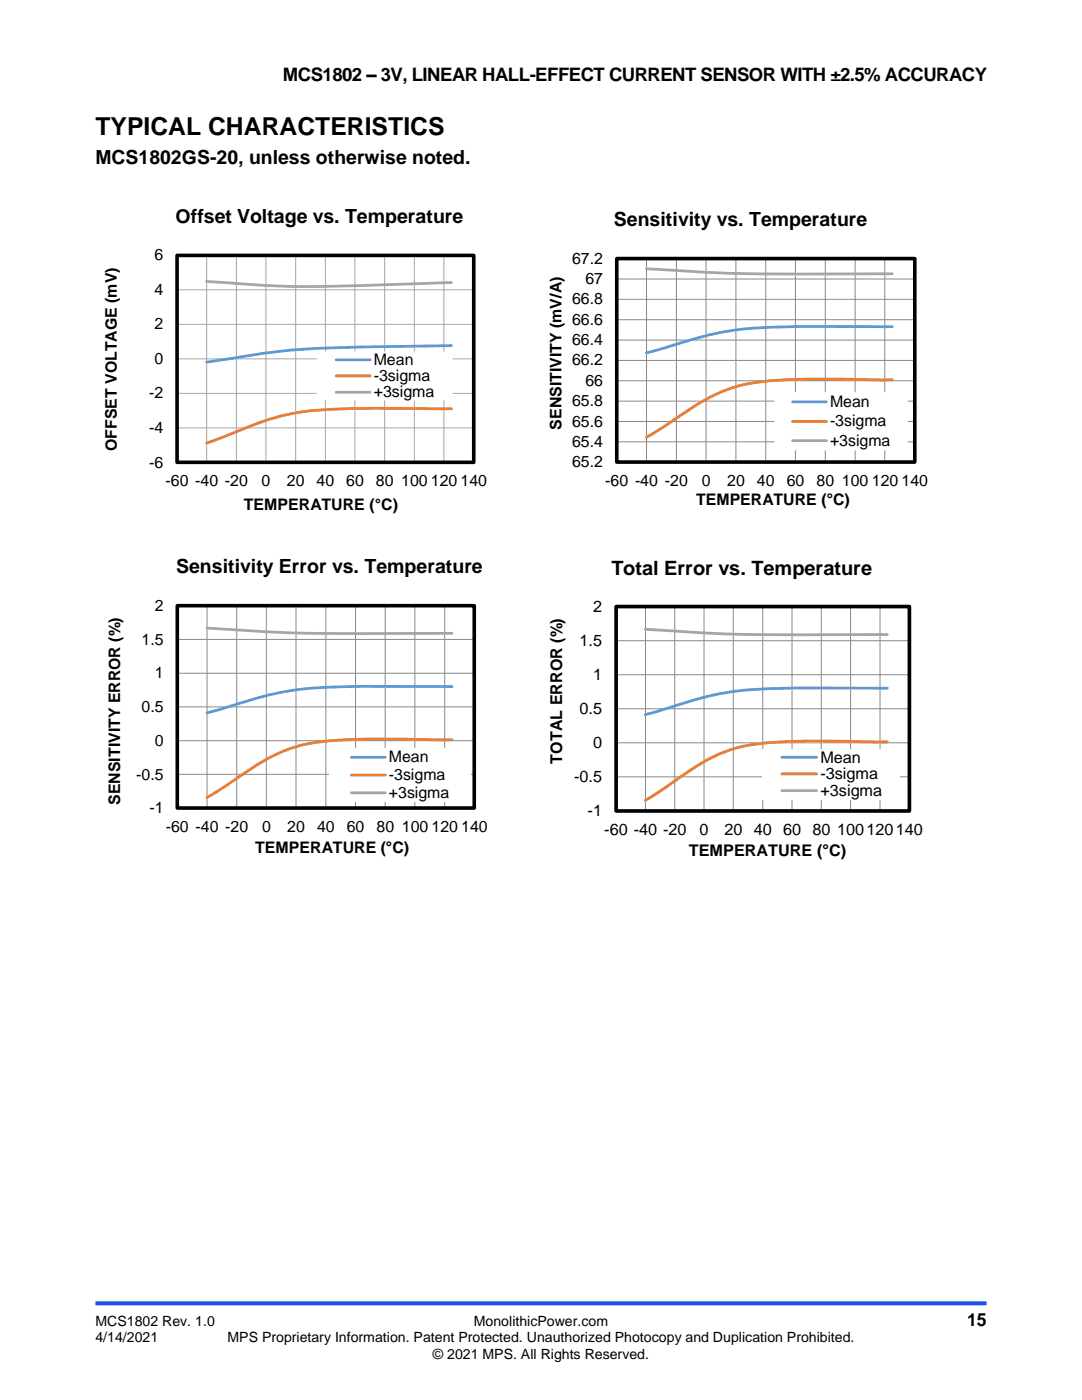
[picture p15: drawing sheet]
<svg xmlns="http://www.w3.org/2000/svg" width="216mm" height="279mm" viewBox="0 0 216 279" stroke-linecap="round" stroke-linejoin="round" font-family="sans-serif">
<defs><g id="words">
<text font-size="4.9" x="19" y="27">TYPICAL CHARACTERISTICS</text>
<g font-size="3.9">
<text x="19" y="32.7">MCS1802GS-20, unless otherwise noted.</text>
<text x="35" y="44.5">Offset Voltage vs. Temperature</text>
<text x="122.5" y="45.1">Sensitivity vs. Temperature</text>
<text x="35.1" y="114.3">Sensitivity Error vs. Temperature</text>
<text x="122" y="114.8">Total Error vs. Temperature</text>
</g>
<text font-size="3.7" x="56.5" y="16.2">MCS1802 – 3V, LINEAR HALL-EFFECT CURRENT SENSOR WITH ±2.5% ACCURACY</text>
<text font-size="3.5" x="193" y="264.5">15</text>
<g font-size="3.2">
<text x="30.8" y="52">6</text>
<text x="114.2" y="52.6">67.2</text>
<text x="30.8" y="58.9">4</text>
<text x="116.8" y="56.7">67</text>
<text x="30.8" y="65.7">2</text>
<text x="114.2" y="64.8">66.6</text>
<text x="114.2" y="60.8">66.8</text>
<text x="114.2" y="68.9">66.4</text>
<text x="30.8" y="72.6">0</text>
<text x="74.6" y="72.8">Mean</text>
<text x="74.6" y="76.1">-3sigma</text>
<text x="114.2" y="72.9">66.2</text>
<text x="116.8" y="77">66</text>
<text x="29.8" y="79.5">-2</text>
<text x="74.6" y="79.3">+3sigma</text>
<text x="114.2" y="81.1">65.8</text>
<text x="165.6" y="81.2">Mean</text>
<text x="29.8" y="86.4">-4</text>
<text x="112.1" y="85.7" transform="rotate(-90 112.1 85.7)">SENSITIVITY (mV/A)</text>
<text x="114.2" y="89.2">65.4</text>
<text x="114.2" y="85.1">65.6</text>
<text x="165.6" y="85.1">-3sigma</text>
<text x="165.6" y="89">+3sigma</text>
<text x="23.3" y="90" transform="rotate(-90 23.3 90)">OFFSET VOLTAGE (mV)</text>
<text x="29.8" y="93.3">-6</text>
<text x="114.2" y="93.3">65.2</text>
<text x="33" y="97.1">-60 -40 -20</text>
<text x="48.7" y="101.9">TEMPERATURE (°C)</text>
<text x="52.2" y="97.1">0</text>
<text x="57.2" y="97.1">20</text>
<text x="63.2" y="97.1">40</text>
<text x="69.1" y="97.1">60</text>
<text x="75" y="97.1">80</text>
<text x="80" y="97.1">100</text>
<text x="86" y="97.1">120</text>
<text x="91.9" y="97.1">140</text>
<text x="120.8" y="97">-60 -40 -20</text>
<text x="138.9" y="100.9">TEMPERATURE ( C)</text>
<text x="140" y="97">0</text>
<text x="145.1" y="97">20</text>
<text x="151" y="97">40</text>
<text x="157" y="97">60</text>
<text x="162.9" y="97">80</text>
<text x="168" y="97">100</text>
<text x="173.9" y="97">120</text>
<text x="179.9" y="97">140</text>
<text x="30.9" y="121.9">2</text>
<text x="118.3" y="122.1">2</text>
<text x="28.2" y="128.6">1.5</text>
<text x="115.6" y="128.9">1.5</text>
<text x="30.9" y="135.4">1</text>
<text x="118.3" y="135.7">1</text>
<text x="28.2" y="142.1">0.5</text>
<text x="115.6" y="142.5">0.5</text>
<text x="30.9" y="148.8">0</text>
<text x="118.3" y="149.3">0</text>
<text x="27.2" y="155.6">-0.5</text>
<text x="77.6" y="152.2">Mean</text>
<text x="77.6" y="155.7">-3sigma</text>
<text x="112.2" y="152.4" transform="rotate(-90 112.2 152.4)">TOTAL ERROR (%)</text>
<text x="163.7" y="152.2">Mean</text>
<text x="163.7" y="155.5">-3sigma</text>
<text x="24" y="160.6" transform="rotate(-90 24 160.6)">SENSITIVITY ERROR (%)</text>
<text x="77.6" y="159.2">+3sigma</text>
<text x="114.5" y="156.1">-0.5</text>
<text x="163.7" y="158.9">+3sigma</text>
<text x="29.8" y="162.3">-1</text>
<text x="33.1" y="166.1">-60 -40 -20</text>
<text x="52.3" y="166.1">0</text>
<text x="57.3" y="166.1">20</text>
<text x="63.3" y="166.1">40</text>
<text x="69.2" y="166.1">60</text>
<text x="75.1" y="166.1">80</text>
<text x="80.2" y="166.1">100</text>
<text x="86.1" y="166.1">120</text>
<text x="92" y="166.1">140</text>
<text x="117.3" y="162.9">-1</text>
<text x="120.6" y="166.7">-60 -40 -20</text>
<text x="139.6" y="166.7">0</text>
<text x="144.5" y="166.7">20</text>
<text x="150.4" y="166.7">40</text>
<text x="156.3" y="166.7">60</text>
<text x="162.1" y="166.7">80</text>
<text x="167.1" y="166.7">100120140</text>
<text x="50.9" y="170.3">TEMPERATURE ( C)</text>
<text x="137.4" y="170.8">TEMPERATURE ( C)</text>
</g>
<g font-size="2.8">
<text x="19" y="264.5">MCS1802 Rev. 1.0</text>
<text x="19" y="267.9">4/14/2021</text>
<text x="45.4" y="267.9">MPS Proprietary Information. Patent Protected. Unauthorized Photocopy and Duplication Prohibited.</text>
<text x="94.6" y="264.5">MonolithicPower.com</text>
<text x="86.4" y="271.2">© 2021 MPS. All Rights Reserved.</text>
</g>
</g></defs>
<path d="M19 260.1h177.8" fill="none" stroke="#1c4eff" stroke-width=".8" stroke-linecap="butt"/>
<g fill="none" stroke="#a6a6a6" stroke-width=".2">
<path d="M35.3 51h59.2v41.3h-59.2zM35.3 57.8h59.2M41.2 51v41.3M47.2 51v41.3M53.1 51v41.3M59 51v41.3M64.9 51v41.3M70.8 51v41.3M76.8 51v41.3M82.7 51v41.3M88.6 51v41.3M35.3 64.7h59.2"/>
<path d="M35.3 71.6h59.2M35.3 78.5h59.2M35.3 85.4h59.2"/>
</g>
<path d="M35.3 51h59.2v41.3h-59.2z" fill="none" stroke="#000" stroke-width=".72" stroke-linecap="butt"/>
<path d="M35.3 92.3h59.2" fill="none" stroke="#000" stroke-width=".2"/>
<path d="M90.1 69h-2.2a489.4 489.4 0 0 0-30.7 1l-5.7 .7-10.3 1.6" fill="none" stroke="#5b9bd5" stroke-width=".55"/>
<path d="M90.1 81.6l-10.6-.1a135.1 135.1 0 0 0-20.7 .9 65.3 65.3 0 0 0-13.6 4.6l-4 1.4" fill="none" stroke="#ed7d31" stroke-width=".55"/>
<path d="M41.2 56.2a237.2 237.2 0 0 0 36.3 .6l12.6-.4" fill="none" stroke="#a5a5a5" stroke-width=".55"/>
<path d="M63.2 70.2h27.1v9.7h-27.1z" fill-rule="evenodd" fill="#fff"/>
<path d="M67.1 71.8h6.7M178.1 65.2a470.6 470.6 0 0 0-28.3 .3 70.5 70.5 0 0 0-16.9 3.8l-3.9 1.1" fill="none" stroke="#5b9bd5" stroke-width=".55"/>
<path d="M67.1 75h6.7M178.1 75.8l-6.9-.1a134.5 134.5 0 0 0-21.4 .8 33.4 33.4 0 0 0-13.6 6.1l-4.7 3.2-2.5 1.5" fill="none" stroke="#ed7d31" stroke-width=".55"/>
<path d="M129 53.6a411.7 411.7 0 0 0 40.3 1.1l8.8-.1M67.1 78.3h6.7" fill="none" stroke="#a5a5a5" stroke-width=".55"/>
<g fill="none" stroke="#898989" stroke-width=".2">
<path d="M123 51.6h59.5v40.6M123 55.7h59.5M123 59.7h59.5M129 51.6v40.6M135 51.6v40.6M140.9 51.6v40.6M146.8 51.6v40.6M152.8 51.6v40.6M158.7 51.6v40.6M164.7 51.6v40.6M170.6 51.6v40.6M176.6 51.6v40.6"/>
<path d="M123 63.8h59.5M123 67.9h59.5M123 71.9h59.5M123 76h59.5M123 80.1h59.5M123 84.1h59.5M123 88.2h59.5"/>
</g>
<path d="M123.1 51.6h59.4v40.6h-59.4z" fill="none" stroke="#000" stroke-width=".72" stroke-linecap="butt"/>
<path d="M123 51.6v40.6h59.5" fill="none" stroke="#000" stroke-width=".2"/>
<path d="M154.5 78.3h26.6v11.6h-26.6z" fill-rule="evenodd" fill="#fff"/>
<path d="M158.1 80.2h6.8M90.2 137a464 464 0 0 0-28.1 .4 69.7 69.7 0 0 0-16.9 3.8l-3.9 1.1" fill="none" stroke="#5b9bd5" stroke-width=".55"/>
<path d="M158.1 84.1h6.8M90.2 147.6h-6.9a133.1 133.1 0 0 0-21.2 .7 33.2 33.2 0 0 0-13.6 6.2l-4.7 3.2-2.5 1.5" fill="none" stroke="#ed7d31" stroke-width=".55"/>
<path d="M158.1 87.9h6.8M41.3 125.4a395.2 395.2 0 0 0 40.2 1h8.7" fill="none" stroke="#a5a5a5" stroke-width=".55"/>
<g fill="none" stroke="#898989" stroke-width=".2">
<path d="M35.4 120.9h59.3v40.4h-59.3M35.4 127.6h59.3M35.4 134.4h59.3M41.3 120.9v40.4M47.2 120.9v40.4M53.1 120.9v40.4M59.1 120.9v40.4M65 120.9v40.4M70.9 120.9v40.4M76.9 120.9v40.4M82.8 120.9v40.4M88.7 120.9v40.4"/>
<path d="M35.4 141.1h59.3M35.4 147.8h59.3M35.4 154.5h59.3"/>
</g>
<path d="M35.4 120.9h59.2v40.4h-59.2z" fill="none" stroke="#000" stroke-width=".72" stroke-linecap="butt"/>
<path d="M35.4 120.9v40.4h59.3" fill="none" stroke="#000" stroke-width=".2"/>
<path d="M65.7 149.4h28.2v10.6h-28.2z" fill-rule="evenodd" fill="#fff"/>
<path d="M70.1 151.1h6.8" fill="none" stroke="#5b9bd5" stroke-width=".55"/>
<path d="M70.1 154.7h6.8" fill="none" stroke="#ed7d31" stroke-width=".55"/>
<path d="M70.1 158.2h6.8" fill="none" stroke="#a5a5a5" stroke-width=".55"/>
<g fill="none" stroke="#898989" stroke-width=".2">
<path d="M122.9 121.1h58.5v40.7h-58.5M122.9 127.9h58.5M122.9 134.7h58.5M128.8 121.1v40.7M134.6 121.1v40.7M140.5 121.1v40.7M146.3 121.1v40.7M152.2 121.1v40.7M158 121.1v40.7M163.9 121.1v40.7M169.7 121.1v40.7M175.6 121.1v40.7"/>
<path d="M122.9 141.4h58.5M122.9 148.2h58.5M122.9 155h58.5"/>
</g>
<path d="M122.9 121.1h58.6v40.7h-58.6z" fill="none" stroke="#000" stroke-width=".73" stroke-linecap="butt"/>
<path d="M122.9 121.1v40.7h58.5" fill="none" stroke="#000" stroke-width=".2"/>
<path d="M177 137.3a452.7 452.7 0 0 0-27.7 .4 67.7 67.7 0 0 0-16.6 3.8l-3.9 1.1" fill="none" stroke="#5b9bd5" stroke-width=".56"/>
<path d="M177 148.1l-6.7-.1a128.1 128.1 0 0 0-21 .7 32.4 32.4 0 0 0-13.4 6.3l-4.7 3.2-2.4 1.5" fill="none" stroke="#ed7d31" stroke-width=".56"/>
<path d="M128.8 125.6a382.3 382.3 0 0 0 39.7 1.1l8.5-.1" fill="none" stroke="#a5a5a5" stroke-width=".56"/>
<path d="M152.2 149.5h27.5v10h-27.5z" fill-rule="evenodd" fill="#fff"/>
<path d="M156 151.1h6.9" fill="none" stroke="#5b9bd5" stroke-width=".56"/>
<path d="M156 154.5h6.9" fill="none" stroke="#ed7d31" stroke-width=".56"/>
<path d="M156 157.8h6.9" fill="none" stroke="#a5a5a5" stroke-width=".56"/>
<use href="#words"/>
</svg>
